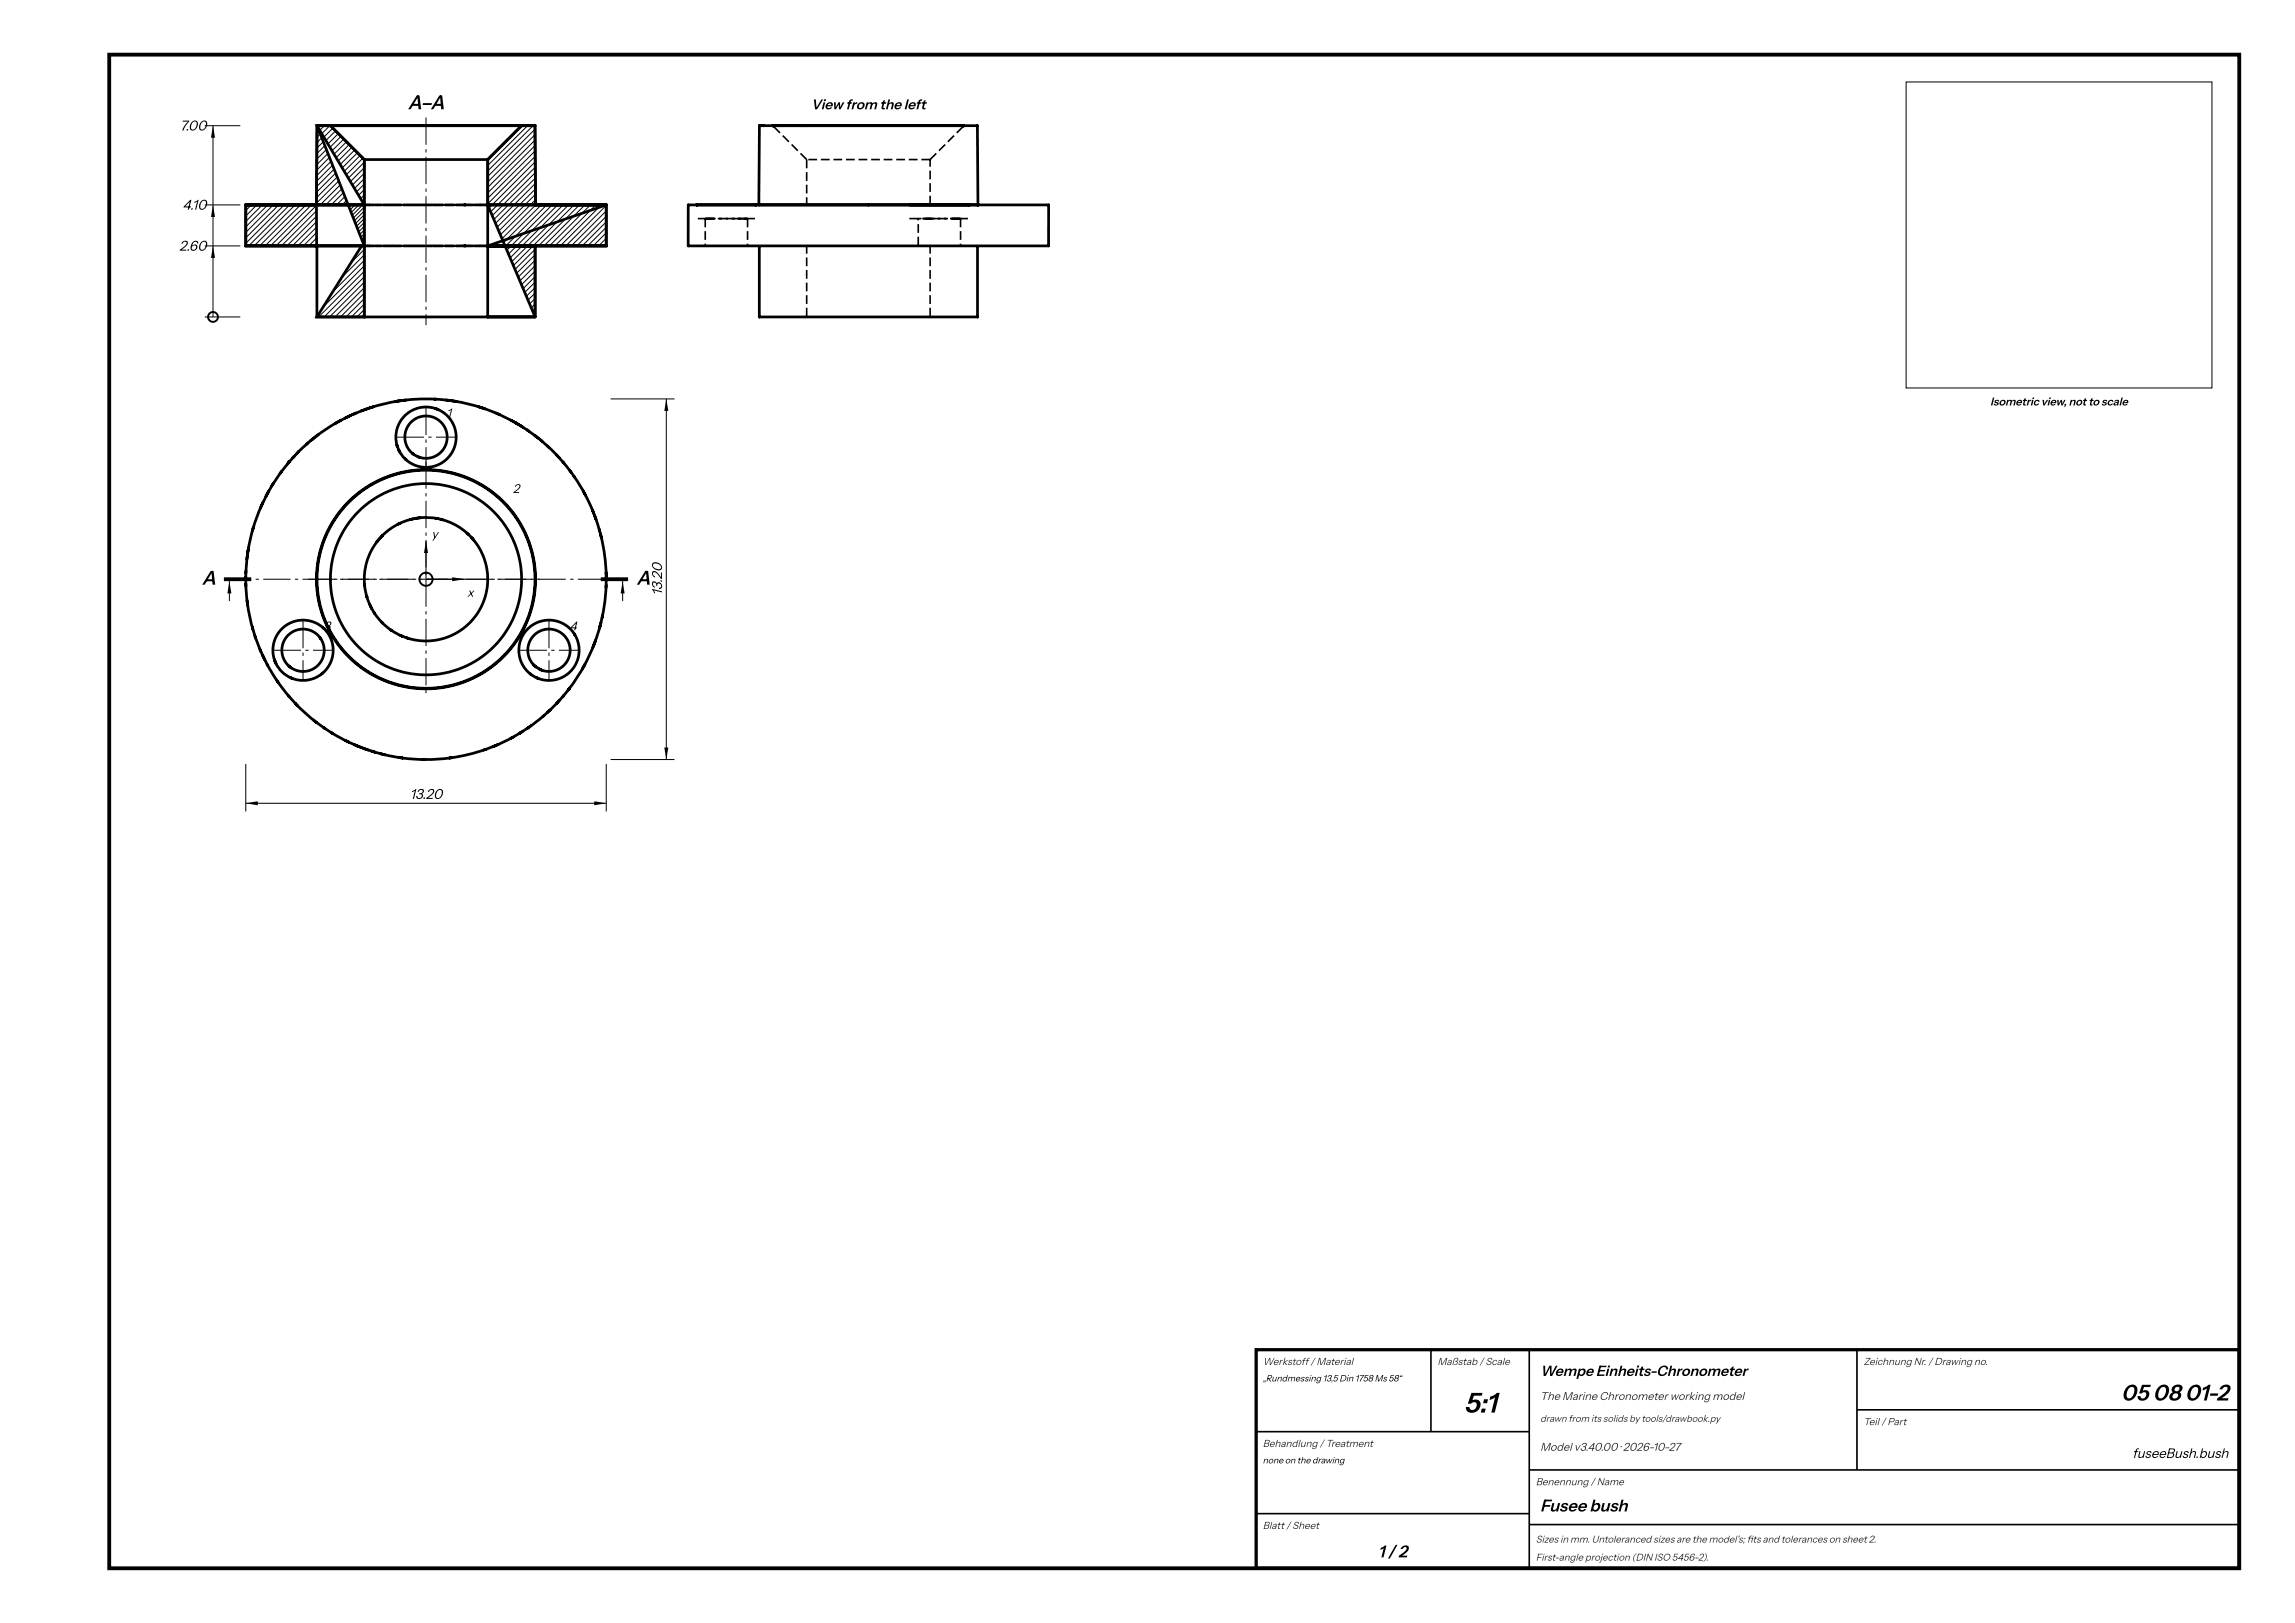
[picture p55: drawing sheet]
<svg xmlns="http://www.w3.org/2000/svg" width="420mm" height="297mm" viewBox="0 0 420 297" stroke-linecap="round" stroke-linejoin="round" font-family="sans-serif">
<defs><g id="words">
<text font-size="5.2" x="268" y="258.5">5:1</text>
<g font-size="4.1">
<text x="388.4" y="256.3">05</text>
<text x="394.2" y="256.3">08</text>
<text x="400" y="256.3">01-2</text>
</g>
<g font-size="3.6">
<text x="74.6" y="20">A–A</text>
<text x="36.9" y="107">A</text>
<text x="116.5" y="107">A</text>
</g>
<g font-size="3.1">
<text x="282" y="276.6">Fusee bush</text>
<text x="252.3" y="285">1 / 2</text>
</g>
<text font-size="2.7" x="282" y="251.8">Wempe Einheits-Chronometer</text>
<g font-size="2.6">
<text x="32.9" y="23.9">7.00</text>
<text x="148.5" y="20">View from the left</text>
<text x="33.4" y="38.4">4.10</text>
<text x="32.8" y="45.9">2.60</text>
<text x="121.2" y="109" transform="rotate(-90 121.2 109)">13.20</text>
<text x="75" y="146.2">13.20</text>
</g>
<text font-size="2.5" x="390.4" y="266.8">fuseeBush.bush</text>
<g font-size="2.3">
<text x="81.8" y="76.3">1</text>
<text x="93.9" y="90.2">2</text>
<text x="79" y="98.5">y</text>
<text x="85.5" y="109.2">x</text>
<text x="59.2" y="115.3">3</text>
<text x="104.3" y="115.3">4</text>
</g>
<text font-size="2.1" x="364.4" y="74.2">Isometric view, not to scale</text>
<g font-size="2.1" fill="#333">
<text x="282" y="256.2">The Marine Chronometer working model</text>
<text x="282" y="265.5">Model v3.40.00 · 2026-10-27</text>
</g>
<g font-size="1.9" fill="#333">
<text x="231.2" y="249.8">Werkstoff / Material</text>
<text x="263.2" y="249.8">Maßstab / Scale</text>
<text x="341.2" y="249.8">Zeichnung Nr. / Drawing no.</text>
<text x="341.2" y="260.8">Teil / Part</text>
<text x="231.2" y="264.8">Behandlung / Treatment</text>
<text x="281.2" y="271.8">Benennung / Name</text>
<text x="231.2" y="279.8">Blatt / Sheet</text>
</g>
<g font-size="1.8" fill="#333">
<text x="282" y="260.2">drawn from its solids by tools/drawbook.py</text>
<text x="281.2" y="282.3">Sizes in mm. Untoleranced sizes are the model's; fts and tolerances on sheet 2.</text>
<text x="281.2" y="285.6">First-angle projection (DIN ISO 5456-2).</text>
<text x="319.8" y="282.3">i</text>
</g>
<g font-size="1.6">
<text x="231.2" y="252.8">„Rundmessing 13,5 Din 1758 Ms 58“</text>
<text x="231.2" y="267.8">none on the drawing</text>
</g>
</g></defs>
<g fill="none" stroke="#000" stroke-width=".5">
<path d="M45 37.5h12.9l.1 7.5h-13zM57.9 37.5l.1-14.5h40l.1 14.5M58 23h2.5l6.2 6.2v8.3zM58 23l5.7 14.5h-5.8zM60.5 23l6.2 6.2M63.7 37.5h3v7.5zM66.7 29.2v28.8M66.7 29.2h22.6M67.1 37.5h-22.1v7.5h22.1M67.3 37.5h.3M67.7 37.5h.8M68.7 37.5h1.2"/>
<path d="M70.2 37.5h1.5M71.9 37.5h1.6M73.9 37.5h5.2M79.3 37.5h1.8M81.5 37.5h1.6M83.5 37.5h.8M84.5 37.5h1.3M86 37.5h.6M86.9 37.5h1M88 37.5h.3M88.5 37.5h.5M89.1 37.5h21.9"/>
<path d="M89.3 29.2v28.8M95.5 23h2.5l.1 14.5h12.9v7.5h-13v13l-8.7-20.5v-8.3zM95.5 23l-6.2 6.2M111 37.5v7.5h-21.9M111 37.5l-21.7 7.5M126 37.5h66v7.5h-66zM138.9 37.5l.1-14.5h40l.1 14.5M141.5 23l.2 .2M176.5 23l-.2 .2M58 45v13h40v-13M66.2 45h.5v13h-8.7zM67.3 45h.3"/>
<path d="M67.7 45h.8M68.7 45h1.2M70.2 45h1.5M71.9 45h1.6M73.9 45h3.9M78.2 45h.9M79.3 45h1.8M81.5 45h1.6M83.5 45h.8M84.5 45h1.3M86 45h.6M86.9 45h1"/>
<path d="M88 45h.3M88.5 45h.5M139 45.2v12.8h40v-12.8M57.9 79.8l-.7 .6M58.3 79.6l-.4 .2M62.3 77l-2.4 1.4-2 1.4M62.4 76.9l-.1 .1M63.8 76.2l-1.5 .8M63.8 76.2l-.6 .3M64.2 76l-.4 .2M64.6 75.9l-.8 .3M65.2 75.6l-.6 .3"/>
<path d="M67.8 74.6l-3.2 1.3M68.4 74.4l-.6 .2M72.8 73.4l-2.1 .4-2.9 .8M72.8 73.4l-.4 .1M73.5 73.3l-.7 .1M74.3 73.2l-.4 .1M79.5 73h.2M79.7 73a32.9 32.9 0 0 0-6.9 .4M79.7 73l3.5 .4M81.7 73.2l.4 .1M82.5 73.3l.4 .1M83.2 73.4l2.9 .6 2.1 .6"/>
<path d="M83.2 73.4l.4 .1M87.6 74.4l.6 .2M88.2 74.6l3.2 1.3M88.2 74.6l.6 .2M90.8 75.6l.6 .3M91.4 75.9l2.3 1.1M93.6 76.9l.1 .1M93.7 77l1.5 .9M95.2 77.9l1.5 .9M95.2 77.9l.6 .3M96.5 78.7l.2 .1M96.7 78.8l1.4 1"/>
<path d="M96.7 78.8l.2 .1M97.9 79.7l.2 .1M98.1 79.8l1.7 1.4 2.1 2.1M98.1 79.8l.5 .4M46.4 96.6l-1 4.2M46.4 96.6l-.2 .4M46.4 96.4v.2M47.9 92.6l-1.5 4M47.9 92.6l-.2 .4M48.1 92l-.2 .6M49 90.3l-1.1 2.3M49 90.3l-.3 .5"/>
<path d="M49.2 89.9l-.2 .4M49.9 88.8l-.9 1.5M49.9 88.8l-.1 .1M50.1 88.4l-.2 .4M51.3 86.6l-1.4 2.2M51.6 86.3l-.3 .3M52.9 84.6l-1.6 2M52.9 84.6l-.3 .3M53 84.4l-.1 .2M54.7 82.7l-1.8 1.9M54.7 82.7l-.3 .3M56.4 81l-.3 .3"/>
<path d="M57.2 80.4l-2.5 2.3M57.2 80.4l-.3 .2M69.3 98.8a11.3 11.3 0 0 0-2.5 8.3M69.3 98.8l-.3 .4M72.7 81.5a5.5 5.5 0 0 1 5.7-7 5.5 5.5 0 0 1 4.6 7.7 5.5 5.5 0 0 1-8.8 1.8M72.7 81.5l.3 .9M72.7 81.5l.1 .2M73 82.4l1.2 1.6M73 82.4l.1 .2M73.3 95.7l-.4 .2M74.2 84l.2 .2M75.6 95l-.5 .1"/>
<path d="M75.6 83l1.3 .7M75.6 83a3.9 3.9 0 0 1 .5-6.4 3.9 3.9 0 0 1 5.8 3 3.9 3.9 0 0 1-5 4.1M75.6 83l.2 .2M76.7 83.6l.2 .1M76.9 94.8a11.3 11.3 0 0 0-7.6 4M76.9 94.8l1.7-.1 1.6 .2M76.9 94.8l-.9 .1M79.8 94.9h.4M80.2 94.9a11.3 11.3 0 0 1 6.5 3.9M80.6 95l.5 .1M85.5 97.6l.3 .3M86.3 98.3l.3 .4"/>
<path d="M86.4 98.5l.3 .3M86.7 98.8a11.3 11.3 0 0 1 .7 13.5 11.3 11.3 0 0 1-12.7 4.5M98.9 80.5l.4 .3M100.2 81.6l.4 .3M101.9 83.3l.5 .5M101.9 83.3l1.2 1.3M103.1 84.6l2.1 2.7M103.1 84.6l.1 .1M104.3 86.1l.3 .3M105.1 87.1l.1 .2M105.2 87.3l1.8 3M106.8 89.9l.2 .4"/>
<path d="M107 90.3l1.5 3.1M107 90.3l.2 .3M108.5 93.4l.6 1.6M108.5 93.4l.2 .6M108.9 94.4l.2 .6M109.1 95l1 3.3M109.7 96.8l.1 .5M109.9 97.7l.2 .6M110.1 98.3a32.9 32.9 0 0 1 .9 6.8M45 106v.9M45 105.6v.4M45 106.9l.3 3.4"/>
<path d="M45 106.9v.4M45 104.5v.4M45.2 109.9l.1 .4M45.3 101.9l-.1 .4M45.3 110.3a32.8 32.8 0 0 0 2.9 9.9M45.3 110.3v.4M45.4 101.1l-.1 .4M45.4 100.8l-.3 2.2-.1 3M45.5 100.4l-.1 .4M46.2 114.7l.1 .5M46.7 116.4l.1 .4M47.6 118.8l.2 .4"/>
<path d="M48 119.8l.2 .4M58.6 116.7l.1 .2M58.7 116.9a3.9 3.9 0 0 0-5.8-.8 3.9 3.9 0 0 0 .2 5.9M58.7 116.9a3.9 3.9 0 0 1-.6 5 3.9 3.9 0 0 1-5 .1M59.1 114.8l.2 .2M59.3 115a5.5 5.5 0 0 1-.4 8.3M59.3 115a5.5 5.5 0 0 0-6.9-.6 5.5 5.5 0 0 0-2.1 6.5M66.7 106.9l.1 .2M66.8 107.1l.4 2.2M67.1 109.1l.1 .2M67.2 109.3l.8 2M67.7 110.7l.3 .6"/>
<path d="M68 111.3l.9 1.3 1.1 1.4M69.9 113.8l.1 .2M70 114l1.7 1.4M71.5 115.3l.2 .1M71.7 115.4l2 1M73.3 116.2l.4 .2M73.7 116.4l1 .4M74.5 116.7l.2 .1M105.1 116l.2 .2M105.3 116.2a5.5 5.5 0 0 0-8.4-1.4 5.5 5.5 0 0 0 .2 8.5M105.3 116.2a5.5 5.5 0 0 1-.6 6.4 5.5 5.5 0 0 1-6.4 1.5M108.8 117.8l-1.8 3.9"/>
<path d="M108.8 117.8l-.2 .6M109 117.2l-.2 .6M109.9 114.5l-1.1 3.3M109.9 114.5l-.1 .5M110 113.9l-.1 .6M110.3 112.9l-.4 1.6M110.3 112.9l-.1 .2M110.3 112.6v.3M111 104.7v.4M111 107.1v.4M111 105.1a32.9 32.9 0 0 1-.7 7.8M111 105.4v.4"/>
<path d="M48.2 120.2l.3 .6M48.2 120.2l.8 1.5M48.9 121.6l.1 .1M49 121.7l1.8 3M50.2 120.7l.1 .2M50.3 120.9a5.5 5.5 0 0 0 3 3.2M50.7 124.5l.1 .2M50.8 124.7l2.1 2.7M50.8 124.7l.1 .2M52.8 127.3l.1 .1M52.9 121.9l.2 .1M52.9 127.4l1.2 1.3"/>
<path d="M53.1 122l.2 .2M53.3 124.1l.2 .1M54.1 128.7l1.5 1.6 2.3 1.9M54.1 128.7l.4 .5M57.4 131.8l.5 .4M57.9 132.2l1.4 1M58.9 123.3a5.5 5.5 0 0 1-5.6 .8M59.1 123.2l-.2 .1M59.3 133.2l1.5 .9M59.3 133.2l.2 .1M60.8 134.1l3 1.7M60.8 134.1l.1 .1"/>
<path d="M63.2 135.5l.6 .3M63.8 135.8l1.6 .7M64.8 136.2l.6 .3M65.4 136.5l1.6 .6M65.4 136.5l.6 .2M66.4 136.9l.6 .2M67 137.1l1.6 .5M67 137.1l.4 .1M68 137.4l.6 .2M68.6 137.6l1.7 .5M69.7 137.9l.6 .2M70.3 138.1l3.4 .6"/>
<path d="M70.3 138.1h.2M73.1 138.6l.6 .1M73.7 138.7a32.9 32.9 0 0 0 8.6 0M77.4 139h.4M82.7 138.7h-.4M89 137.1a32.9 32.9 0 0 1-6.7 1.6M89 137.1l-.4 .1M90.6 136.5l-1.6 .6M90.6 136.5l-.4 .1M91.2 136.2l-.6 .3M93.7 135l-3.1 1.5M93.7 135l-.1 .1"/>
<path d="M93.9 134.9l-.2 .1M95.2 134.1l-1.5 .9M95.2 134.1l-.1 .1M95.6 133.9l-.4 .2M96.7 133.2l-1.5 .9M96.7 133.2l-.2 .1M97.1 123.3l1.2 .8M97.1 123.3l.2 .2M97.2 132.8l-.5 .4M98.3 124.1l.3 .1M98.7 122.4l.2 .1M98.9 122.5l.3 .1"/>
<path d="M99.4 131.1l-2.7 2.1M99.6 131l-.2 .1M100.7 129.9l-1.3 1.2M100.7 129.9l-.5 .5M101.9 128.7l-1.2 1.2M102.4 128.2l-.5 .5M103.1 127.4l-1.2 1.3M103.2 127.3l-.1 .1M104.2 126.1l-1.1 1.3M104.2 126.1l-.2 .2M104.3 125.9l-.1 .2M107 121.7l-1.5 2.6-1.3 1.8"/>
<path d="M107 121.7l-.3 .6M107.1 121.6l-.1 .1"/>
<circle cx="78" cy="106" r="17.5"/>
<circle cx="78" cy="106" r="20.1"/>
<circle cx="78" cy="106" r="20"/>
<circle cx="100.5" cy="119" r="3.9"/>
</g>
<g fill="none" stroke="#000" stroke-width=".18">
<path d="M349 15h56v56h-56zM37.5 37.5h6.5M37.5 23h6.5M39 23v35M45 37.5h.1M46 37.5l-1 1M47 37.5l-2 2M48 37.5l-3 3M49 37.5l-4 4M50 37.5l-5 5M51 37.5l-6 6M52 37.5l-7 7"/>
<path d="M53 37.5l-7.5 7.5M54 37.5l-7.5 7.5M55 37.5l-7.5 7.5M56 37.5l-7.5 7.5M57 37.5l-7.5 7.5M57.9 37.6l-7.4 7.4M57.9 38.6l-6.4 6.4M57.9 39.6l-5.4 5.4M58.1 23.1h-.1M58.4 23.8l-.4 .3M58.4 23l-.2 .2M58.6 24.5l-.6 .6"/>
<path d="M58.9 25.2l-.9 .9M59.2 25.9l-1.2 1.2M59.4 23l-.9 .8M59.5 26.7l-1.5 1.4M59.8 27.4l-1.8 1.7M60 28.1l-2 2M60.3 28.8l-2.3 2.3M60.4 23l-1.5 1.5M60.6 29.5l-2.6 2.7M60.9 30.2l-2.9 3M60.9 23.4l-1.6 1.7M61.2 31l-3.2 3.2"/>
<path d="M61.4 23.9l-1.7 1.8M61.5 31.7l-3.5 3.5M61.7 32.4l-3.7 3.8M61.9 24.4l-1.9 1.9M62 33.1l-4.1 4.1M62.3 33.8l-3.7 3.7M62.4 24.9l-2 2.1M62.6 34.5l-3 3M62.9 35.3l-2.3 2.2M62.9 25.4l-2.1 2.2M63.2 36l-1.6 1.5M63.4 36.7l-.8 .8"/>
<path d="M63.4 25.9l-2.2 2.3M63.7 37.4l-.1 .1M63.9 26.4l-2.4 2.5M64.3 37.5l-.4 .4M64.4 26.9l-2.5 2.6M64.9 27.4l-2.6 2.7M65 37.5l-.9 .9M65.4 27.9l-2.7 2.8M65.7 37.5l-1.4 1.4M65.9 28.4l-2.9 3M66.4 37.5l-1.9 1.9M66.4 28.9l-3 3.1"/>
<path d="M66.7 29.7l-2.9 2.9M66.7 30.7l-2.5 2.5M66.7 31.7l-2.2 2.2M66.7 32.7l-1.8 1.8M66.7 33.7l-1.4 1.4M66.7 34.7l-1.1 1M66.7 35.7l-.7 .7M66.7 36.7l-.3 .3M66.7 37.9l-2 2M66.7 38.6l-1.8 1.8M66.7 39.3l-1.6 1.6M66.7 40l-1.4 1.4"/>
<path d="M89.3 37.5v20.5zM95.6 23l-6.3 6.3M96.6 23l-7.3 7.3M97.6 23l-8.3 8.3M98 23.6l-8.7 8.7M98 24.6l-8.7 8.7M98 25.6l-8.7 8.7M98 26.6l-8.7 8.7M98 27.6l-8.7 8.7M98 28.6l-8.7 8.7M98 29.6l-8.5 8.5M98 30.6l-8.2 8.2"/>
<path d="M98 31.6l-7.9 7.9M98 32.6l-7.6 7.6M98 33.6l-7.3 7.3M98 34.6l-7 7M98 35.6l-6.7 6.7M98.1 36.5l-6.5 6.5M98.1 37.5l-6.2 6.2M99.1 37.5l-6.9 6.9M100.1 37.5l-7.6 7.6M101.1 37.5l-8.3 8.3M102.1 37.5l-9 9M103.1 37.5l-9.7 9.7"/>
<path d="M104.1 37.5l-10.4 10.4M105.1 37.5l-11.1 11.1M106.1 37.5l-7.5 7.5M107.1 37.5l-7.5 7.5M108.1 37.5l-7.5 7.5M109.1 37.5l-7.5 7.5M110.1 37.5l-7.5 7.5M111 37.6l-7.4 7.4M111 38.6l-6.4 6.4M111 39.6l-5.4 5.4M37.5 58h6.5M37.5 45h6.5"/>
<path d="M58 40.6l-4.5 4.4M58 41.6l-3.5 3.4M58 42.6l-2.5 2.4M58 43.6l-1.5 1.4M58 44.6l-.5 .4M58 45v13zM58 45v13M66.3 45l-.3 .4M66.7 40.7l-1.2 1.2M66.7 41.4l-1 1M66.7 42.1l-.8 .8M66.7 42.8l-.6 .6"/>
<path d="M66.7 43.5l-.4 .4M66.7 44.2l-.2 .2M66.7 44.9h.1M66.7 45.6l-2.4 2.5M66.7 46.6l-4.1 4.2M66.7 47.6l-5.8 5.9M66.7 48.6l-7.5 7.6M66.7 49.6l-8.4 8.4M66.7 50.6l-7.4 7.4M66.7 51.6l-6.4 6.4M66.7 52.6l-5.4 5.4M66.7 53.6l-4.4 4.4"/>
<path d="M66.7 54.6l-3.4 3.4M66.7 55.6l-2.4 2.4M66.7 56.6l-1.4 1.4M66.7 57.6l-.4 .4M98 45.6l-3.7 3.7M98 46.6l-3.4 3.4M98 47.6l-3.1 3.1M98 48.6l-2.8 2.8M98 49.6l-2.5 2.5M98 50.6l-2.2 2.2M98 51.6l-1.9 1.9M98 52.6l-1.6 1.6"/>
<path d="M98 53.6l-1.3 1.3M98 54.6l-1 1M98 55.6l-.7 .7M98 56.6l-.4 .4M98 57.6l-.1 .1M111 40.6l-4.4 4.4M111 41.6l-3.4 3.4M111 42.6l-2.4 2.4M111 43.6l-1.4 1.4M111 44.6l-.4 .4M111.8 73h11.7M122 73v66"/>
<path d="M78 99v7h7M42 106v4M114 106v4M45 139.8v8.7M111 139.8v8.7M111.8 139h11.7M45 147h66"/>
</g>
<g fill="none" stroke="#000" stroke-width=".35">
<circle cx="39" cy="58" r=".9"/>
<circle cx="78" cy="106" r="1.2"/>
</g>
<g fill="#000">
<path d="M39 37.5l.4 2.2h-.8zM39 23l.4 2.2h-.8zM39 45l.4 2.2h-.8zM122 73l.4 2.2h-.8zM78 99l.4 2.2h-.8zM42 106.4l.4 2.2h-.8zM82.8 105.6l2.2 .4-2.2 .4zM114 106.4l.4 2.2h-.8zM121.6 136.8h.8l-.4 2.2zM45 147l2.2-.4v.8zM108.8 146.6l2.2 .4-2.2 .4z"/>
<path d="M77.9 21.5h.2v5h-.2zM77.9 27.3h.2v.6h-.2zM77.9 28.7h.2v5h-.2zM77.9 34.5h.2v.6h-.2zM77.9 35.9h.2v5h-.2zM77.9 41.7h.2v.6h-.2zM77.9 43.1h.2v5h-.2zM77.9 48.9h.2v.6h-.2zM77.9 50.3h.2v5h-.2zM77.9 56.1h.2v.6h-.2zM77.9 57.5h.2v2h-.2z"/>
<path d="M170.1 56.3h.3v1.6h-.3zM170.1 54h.3v1.6h-.3zM170.1 51.7h.3v1.6h-.3zM170.1 49.4h.3v1.6h-.3zM170.1 47.1h.3v1.6h-.3zM170.1 45.1h.3v1.3h-.3zM168.9 39.9h1.6v.3h-1.6zM168.1 39.9h.1v.3h-.1zM170.5 39.9h1.6v.3h-1.6zM172.8 39.9h.7v.3h-.7zM168.9 39.9h1.6v.3h-1.6zM166.5 39.9h1.6v.3h-1.6zM147.5 56.3h.3v1.6h-.3zM147.5 54h.3v1.6h-.3zM147.5 51.7h.3v1.6h-.3zM147.5 49.4h.3v1.6h-.3zM147.5 47.1h.3v1.6h-.3zM147.5 45.1h.3v1.3h-.3zM175.6 39.9h.3v.3h-.3zM175.7 40h.3v1.6h-.3zM175.7 42.3h.3v1.6h-.3zM175.7 44.6h.3v.3h-.3zM174.3 39.9h1.6v.3h-1.6zM173.5 39.9h.1v.3h-.1zM175.6 39.9h1.6v.3h-1.6zM174 39.9h1.6v.3h-1.6zM171.7 39.9h1.6v.3h-1.6zM169.4 39.9h1.6v.3h-1.6zM168.4 39.9h.3v.3h-.3zM174 39.9h1.6v.3h-1.6zM170.1 35.8h.3v1.6h-.3zM170.1 33.5h.3v1.6h-.3zM170.1 31.2h.3v1.6h-.3zM170.1 29.2h.3v1.3h-.3zM168.7 29.1h1.6v.3h-1.6zM166.4 29.1h1.6v.3h-1.6zM164.1 29.1h1.6v.3h-1.6zM161.8 29.1h1.6v.3h-1.6zM159.5 29.1h1.6v.3h-1.6zM157.2 29.1h1.6v.3h-1.6zM154.9 29.1h1.6v.3h-1.6zM152.6 29.1h1.6v.3h-1.6zM150.3 29.1h1.6v.3h-1.6zM148 29.1h1.6v.3h-1.6zM170.2 29.1l1.1-1.1 .2 .2-1.1 1.1zM171.8 27.5l1.2-1.2 .2 .2-1.2 1.2zM173.4 25.8l1.2-1.1 .2 .2-1.1 1.2zM176.2 23.1l.2 .2-1.1 1.1-.2-.2zM135.3 39.9h1.6v.3h-1.6zM134.5 39.9h.1v.3h-.1zM136.7 40h.3v1.6h-.3zM136.7 42.3h.3v1.6h-.3zM136.7 44.6h.3v.3h-.3zM136.6 39.9h.3v.3h-.3zM129.4 39.9h1.6v.3h-1.6zM131.7 39.9h1.6v.3h-1.6zM134 39.9h1.6v.3h-1.6zM136.3 39.9h.3v.3h-.3zM129.4 39.9h1.6v.3h-1.6zM127.8 39.9h1.6v.3h-1.6zM129.1 39.9h.3v.3h-.3zM136.6 39.9h1.6v.3h-1.6zM135 39.9h1.6v.3h-1.6zM138.9 45.1h.3zM129.1 39.9h1.6v.3h-1.6zM131.4 39.9h.1v.3h-.1zM129 40h.3v1.6h-.3zM129 42.3h.3v1.6h-.3zM129 44.6h.3v.3h-.3zM132.9 39.9h1.6v.3h-1.6zM131.5 39.9h.7v.3h-.7zM168 43.3h.3v1.6h-.3zM168 41h.3v1.6h-.3zM168 40h.3v.3h-.3zM168.1 39.9h.3v.3h-.3zM146.7 28l1.1 1.1-.2 .2-1.1-1.1zM145 26.3l1.2 1.2-.2 .2-1.2-1.2zM143.4 24.7l1.2 1.1-.3 .3-1.1-1.2zM141.8 23.1l1.1 1.1-.2 .2-1.1-1.1zM147.5 29.2h.3v1.6h-.3zM147.5 31.5h.3v1.6h-.3zM147.5 33.8h.3v1.6h-.3zM147.5 36.1h.3v1.3h-.3zM178.8 45.1h.3z"/>
<path d="M72.6 79.9h5v.2h-5zM78.4 79.9h.6v.2h-.6zM79.8 79.9h3.6v.2h-3.6z"/>
<path d="M77.9 74.6h.2v5h-.2zM77.9 80.4h.2v.6h-.2zM77.9 81.8h.2v3.6h-.2z"/>
<path d="M77.9 84.4h.2v5h-.2zM77.9 90.2h.2v.6h-.2zM77.9 91.6h.2v5h-.2zM77.9 97.4h.2v.6h-.2zM77.9 98.8h.2v5h-.2zM77.9 104.6h.2v.6h-.2zM77.9 106h.2v5h-.2zM77.9 111.8h.2v.6h-.2zM77.9 113.2h.2v5h-.2zM77.9 119h.2v.6h-.2zM77.9 120.4h.2v5h-.2zM77.9 126.2h.2v.6h-.2z"/>
<path d="M41 105.9h5v.2h-5zM46.8 105.9h.6v.2h-.6zM48.2 105.9h5v.2h-5zM54 105.9h.6v.2h-.6zM55.4 105.9h5v.2h-5zM61.2 105.9h.6v.2h-.6zM62.6 105.9h5v.2h-5zM68.4 105.9h.6v.2h-.6zM69.8 105.9h5v.2h-5zM75.6 105.9h.6v.2h-.6zM77 105.9h5v.2h-5zM82.8 105.9h.6v.2h-.6zM84.2 105.9h5v.2h-5zM90 105.9h.6v.2h-.6zM91.4 105.9h5v.2h-5zM97.2 105.9h.6v.2h-.6zM98.6 105.9h5v.2h-5zM104.4 105.9h.6v.2h-.6zM105.8 105.9h5v.2h-5zM111.6 105.9h.6v.2h-.6zM113 105.9h2v.2h-2z"/>
<path d="M50.1 118.9h5v.2h-5zM55.9 118.9h.6v.2h-.6zM57.3 118.9h3.6v.2h-3.6z"/>
<path d="M55.4 113.6h.2v5h-.2zM55.4 119.4h.2v.6h-.2zM55.4 120.8h.2v3.6h-.2z"/>
<path d="M56.4 105.9h5v.2h-5zM62.2 105.9h.6v.2h-.6zM63.6 105.9h5v.2h-5zM69.4 105.9h.6v.2h-.6zM70.8 105.9h5v.2h-5zM76.6 105.9h.6v.2h-.6zM78 105.9h5v.2h-5zM83.8 105.9h.6v.2h-.6zM85.2 105.9h5v.2h-5zM91 105.9h.6v.2h-.6zM92.4 105.9h5v.2h-5zM98.2 105.9h.6v.2h-.6z"/>
<path d="M95.1 118.9h5v.2h-5zM100.9 118.9h.6v.2h-.6zM102.3 118.9h3.6v.2h-3.6z"/>
<path d="M100.4 113.6h.2v5h-.2zM100.4 119.4h.2v.6h-.2zM100.4 120.8h.2v3.6h-.2z"/>
</g>
<path d="M20 10h390v277h-390zM41 106h5M110 106h5" fill="none" stroke="#000" stroke-width=".7" stroke-linecap="butt"/>
<path d="M230 247h180v40h-180z" fill="none" stroke="#000" stroke-width=".6"/>
<path d="M262 247v15M280 247v40M340 247v22M340 258h70M230 262h50M230 277h50M280 269h130M280 279h130" fill="none" stroke="#000" stroke-width=".3"/>
<use href="#words"/>
</svg>
